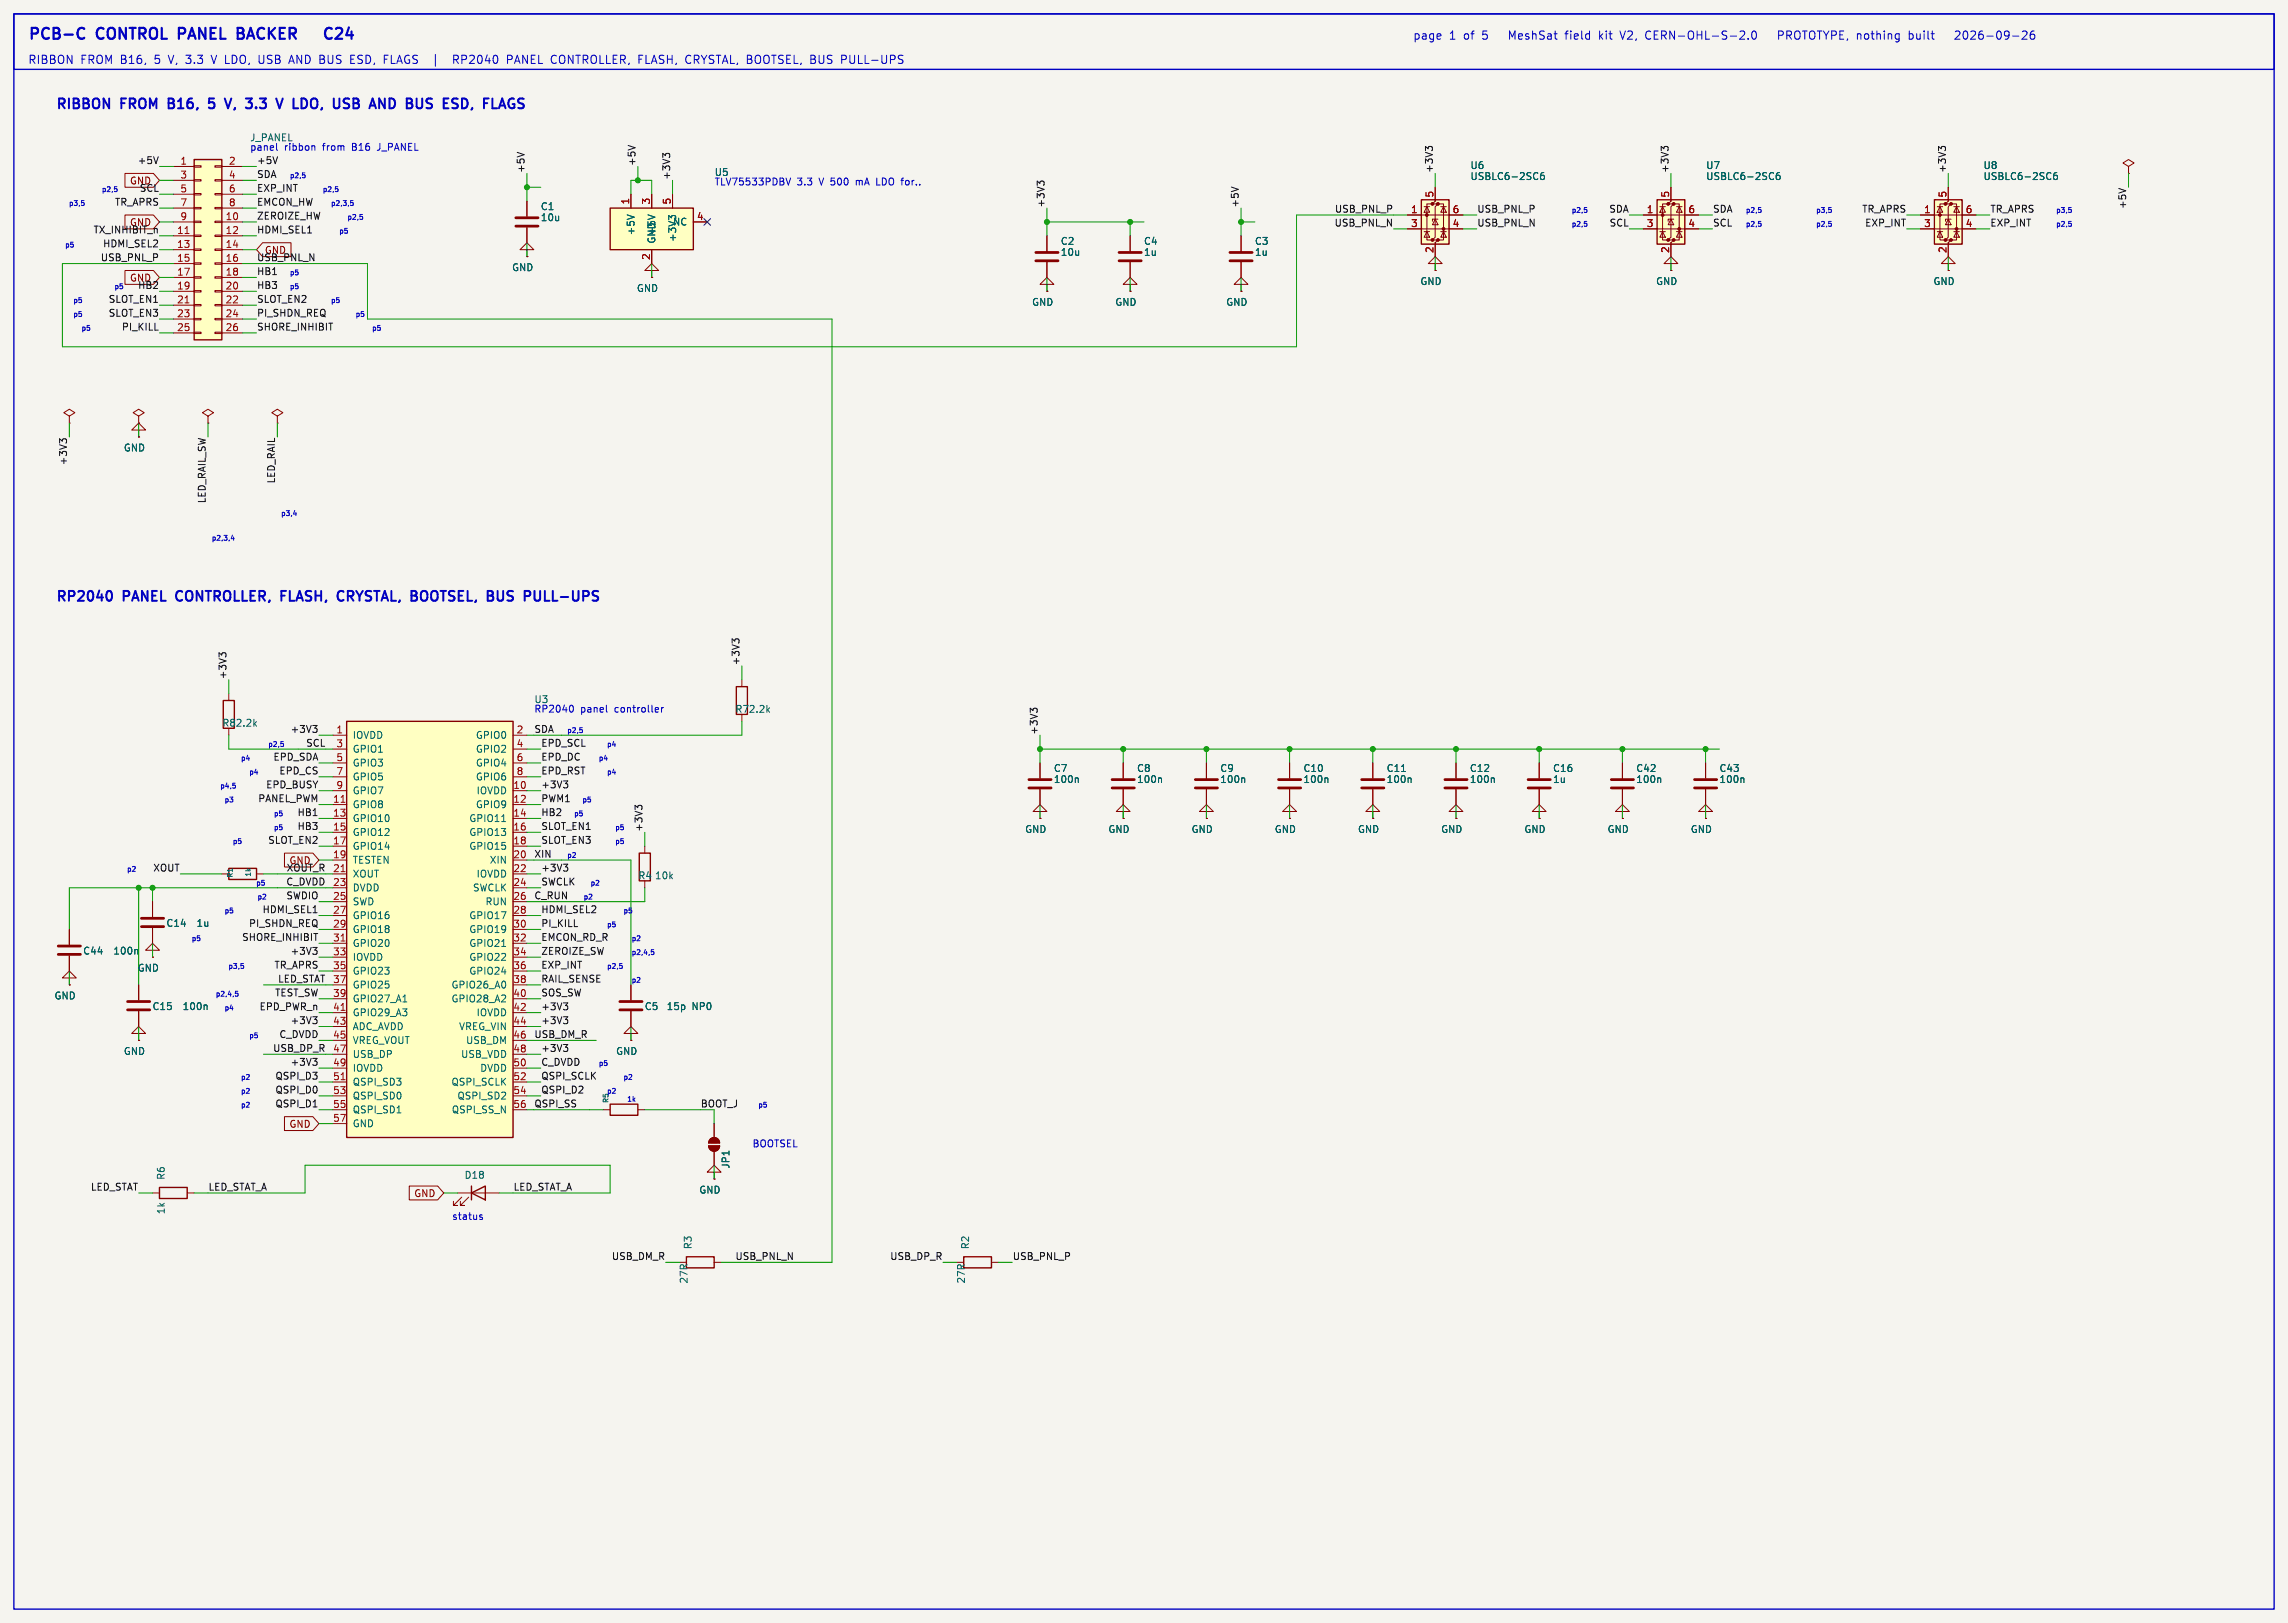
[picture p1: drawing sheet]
<svg xmlns="http://www.w3.org/2000/svg" width="419mm" height="297mm" viewBox="0 0 419 297" stroke-linecap="round" stroke-linejoin="round" font-family="sans-serif">
<defs><g id="words">
<g font-size="2.8" fill="#0000c2">
<text x="5.1" y="7.4">PCB-C</text>
<text x="17.9" y="7.4">CONTROL</text>
<text x="33.6" y="7.4">PANEL</text>
<text x="45.2" y="7.4">BACKER</text>
<text x="63.7" y="7.4">C24</text>
</g>
<g font-size="2.5" fill="#0000c2">
<text x="10.2" y="20.1">RIBBON</text>
<text x="22.3" y="20.1">FROM</text>
<text x="31.7" y="20.1">B16,</text>
<text x="39.8" y="20.1">5</text>
<text x="43.6" y="20.1">V,</text>
<text x="48.1" y="20.1">3.3</text>
<text x="54.5" y="20.1">V</text>
<text x="58.1" y="20.1">LDO,</text>
<text x="66.2" y="20.1">USB</text>
<text x="73.7" y="20.1">AND</text>
<text x="81" y="20.1">BUS</text>
<text x="88.5" y="20.1">ESD,</text>
<text x="10.2" y="110.2">RP2040</text>
<text x="22.7" y="110.2">PANEL</text>
<text x="33.1" y="110.2">CONTROLLER,</text>
<text x="53" y="110.2">FLASH,</text>
<text x="64.1" y="110.2">CRYSTAL, BOOTSEL,</text>
<text x="93" y="110.2">BUS</text>
<text x="100.5" y="110.2">PULL-UPS</text>
</g>
<g font-size="2.1" fill="#0000c2">
<text x="5.1" y="11.8">RIBBON</text>
<text x="14.7" y="11.8">FROM B16,</text>
<text x="28.5" y="11.8">5</text>
<text x="31.2" y="11.8">V, 3.3</text>
<text x="39.4" y="11.8">V LDO, USB</text>
<text x="54.1" y="11.8">AND BUS</text>
<text x="65.5" y="11.8">ESD, FLAGS</text>
<text x="85.2" y="11.8">RP2040</text>
<text x="95.2" y="11.8">PANEL CONTROLLER, FLASH,</text>
<text x="128.4" y="11.8">CRYSTAL, BOOTSEL, BUS</text>
<text x="157.3" y="11.8">PULL-UPS</text>
<text x="258.8" y="7.4">page</text>
<text x="265.4" y="7.4">1</text>
<text x="268.2" y="7.4">of</text>
<text x="271.7" y="7.4">5</text>
<text x="277" y="7.4">MeshSat</text>
<text x="287.5" y="7.4">field</text>
<text x="293.8" y="7.4">kit</text>
<text x="297.9" y="7.4">V2,</text>
<text x="302.6" y="7.4">CERN-OHL-S-2.0</text>
<text x="327.4" y="7.4">PROTOTYPE, nothing</text>
<text x="351.6" y="7.4">built</text>
<text x="360.6" y="7.4">2026-09-26</text>
</g>
<g font-size="1.8" fill="#0000c2">
<text x="45.7" y="27.7">panel</text>
<text x="52.1" y="27.7">ribbon</text>
<text x="59.2" y="27.7">from</text>
<text x="64.8" y="27.7">B16</text>
<text x="69.6" y="27.7">J_PANEL</text>
<text x="130.8" y="34">TLV75533PDBV</text>
<text x="146" y="34">3.3</text>
<text x="150.2" y="34">V 500</text>
<text x="157.3" y="34">mA</text>
<text x="161.2" y="34">LDO for..</text>
<text x="97.8" y="130.6">RP2040</text>
<text x="97.8" y="128.9">U3</text>
<text x="106.3" y="130.6">panel</text>
<text x="112.7" y="130.6">controller</text>
<text x="137.8" y="210.2">BOOTSEL</text>
<text x="82.7" y="223.5">status</text>
</g>
<g font-size="1.8" fill="#006464">
<text x="45.7" y="26.1">J_PANEL</text>
<text x="130.8" y="32.4">U5</text>
<text x="269.2" y="33.2">USBLC6-2SC6</text>
<text x="269.2" y="31.1">U6</text>
<text x="312.4" y="33.2">USBLC6-2SC6</text>
<text x="312.4" y="31.1">U7</text>
<text x="363.2" y="33.2">USBLC6-2SC6</text>
<text x="363.2" y="31.1">U8</text>
<text x="99" y="38.7">C1</text>
<text x="99" y="40.7">10u</text>
<text x="123.2" y="41.5">NC</text>
<text x="116.4" y="43.2" transform="rotate(-90 116.4 43.2)">+5V</text>
<text x="120.2" y="44.7" transform="rotate(-90 120.2 44.7)">GND</text>
<text x="120.2" y="43.2" transform="rotate(-90 120.2 43.2)">+5V</text>
<text x="124.1" y="44.4" transform="rotate(-90 124.1 44.4)">+3V3</text>
<text x="194.2" y="45">C2</text>
<text x="194.2" y="47">10u</text>
<text x="209.4" y="45">C4</text>
<text x="209.4" y="47">1u</text>
<text x="229.8" y="45">C3</text>
<text x="229.8" y="47">1u</text>
<text x="93.7" y="49.8">GND</text>
<text x="116.6" y="53.7">GND</text>
<text x="260.1" y="52.4">GND</text>
<text x="303.3" y="52.4">GND</text>
<text x="354.1" y="52.4">GND</text>
<text x="189" y="56.2">GND</text>
<text x="204.2" y="56.2">GND</text>
<text x="224.5" y="56.2">GND</text>
<text x="22.6" y="82.9">GND</text>
<text x="134.6" y="130.7">R7</text>
<text x="137.1" y="130.7">2.2k</text>
<text x="40.6" y="133.3">R8</text>
<text x="43.1" y="133.3">2.2k</text>
<text x="64.5" y="135.5">IOVDD</text>
<text x="87.1" y="135.5">GPIO0</text>
<text x="64.5" y="138">GPIO1</text>
<text x="64.5" y="140.6">GPIO3</text>
<text x="64.5" y="143.1">GPIO5</text>
<text x="87.1" y="138">GPIO2</text>
<text x="87.1" y="140.6">GPIO4</text>
<text x="87.1" y="143.1">GPIO6</text>
<text x="192.9" y="141.5">C7</text>
<text x="192.9" y="143.6">100n</text>
<text x="208.2" y="141.5">C8</text>
<text x="208.2" y="143.6">100n</text>
<text x="223.4" y="141.5">C9</text>
<text x="223.4" y="143.6">100n</text>
<text x="238.7" y="143.6">100n</text>
<text x="238.7" y="141.5">C10</text>
<text x="253.9" y="143.6">100n</text>
<text x="253.9" y="141.5">C11</text>
<text x="269.1" y="143.6">100n</text>
<text x="269.1" y="141.5">C12</text>
<text x="284.4" y="143.6">1u</text>
<text x="284.4" y="141.5">C16</text>
<text x="299.6" y="143.6">100n</text>
<text x="299.6" y="141.5">C42</text>
<text x="314.9" y="143.6">100n</text>
<text x="314.9" y="141.5">C43</text>
<text x="64.5" y="145.6">GPIO7</text>
<text x="64.5" y="148.2">GPIO8</text>
<text x="87.1" y="148.2">GPIO9</text>
<text x="87.2" y="145.6">IOVDD</text>
<text x="64.5" y="150.7">GPIO10</text>
<text x="64.5" y="153.3">GPIO12</text>
<text x="64.5" y="155.8">GPIO14</text>
<text x="85.9" y="150.7">GPIO11</text>
<text x="85.9" y="153.3">GPIO13</text>
<text x="85.9" y="155.8">GPIO15</text>
<text x="187.7" y="152.7">GND</text>
<text x="202.9" y="152.7">GND</text>
<text x="218.2" y="152.7">GND</text>
<text x="233.4" y="152.7">GND</text>
<text x="248.6" y="152.7">GND</text>
<text x="263.9" y="152.7">GND</text>
<text x="279.1" y="152.7">GND</text>
<text x="294.4" y="152.7">GND</text>
<text x="309.6" y="152.7">GND</text>
<text x="64.5" y="158.3">TESTEN</text>
<text x="64.5" y="160.9">XOUT</text>
<text x="87.2" y="160.9">IOVDD</text>
<text x="89.6" y="158.3">XIN</text>
<text x="116.8" y="161.2">R4</text>
<text x="119.9" y="161.2">10k</text>
<text x="64.5" y="163.4">DVDD</text>
<text x="64.5" y="166">SWD</text>
<text x="86.5" y="163.4">SWCLK</text>
<text x="88.8" y="166">RUN</text>
<text x="30.4" y="169.9">C14</text>
<text x="35.9" y="169.9">1u</text>
<text x="64.5" y="168.5">GPIO16</text>
<text x="64.5" y="171">GPIO18</text>
<text x="64.5" y="173.6">GPIO20</text>
<text x="85.9" y="168.5">GPIO17</text>
<text x="85.9" y="171">GPIO19</text>
<text x="85.9" y="173.6">GPIO21</text>
<text x="15.1" y="175">C44</text>
<text x="20.7" y="175">100n</text>
<text x="25.1" y="178.1">GND</text>
<text x="64.5" y="176.1">IOVDD</text>
<text x="64.5" y="178.7">GPIO23</text>
<text x="85.9" y="176.1">GPIO22</text>
<text x="85.9" y="178.7">GPIO24</text>
<text x="9.9" y="183.2">GND</text>
<text x="27.8" y="185.1">C15</text>
<text x="33.4" y="185.1">100n</text>
<text x="64.5" y="181.2">GPIO25</text>
<text x="64.5" y="183.7">GPIO27_A1</text>
<text x="82.6" y="181.2">GPIO26_A0</text>
<text x="82.6" y="183.7">GPIO28_A2</text>
<text x="118" y="185.1">C5</text>
<text x="122" y="185.1">15p</text>
<text x="126.8" y="185.1">NP0</text>
<text x="64.5" y="186.3">GPIO29_A3</text>
<text x="64.5" y="188.8">ADC_AVDD</text>
<text x="64.5" y="191.4">VREG_VOUT</text>
<text x="84" y="188.8">VREG_VIN</text>
<text x="85.3" y="191.4">USB_DM</text>
<text x="87.2" y="186.3">IOVDD</text>
<text x="22.6" y="193.4">GND</text>
<text x="64.5" y="193.9">USB_DP</text>
<text x="64.5" y="196.4">IOVDD</text>
<text x="84.4" y="193.9">USB_VDD</text>
<text x="87.9" y="196.4">DVDD</text>
<text x="112.8" y="193.4">GND</text>
<text x="64.5" y="199">QSPI_SD3</text>
<text x="64.5" y="201.5">QSPI_SD0</text>
<text x="82.6" y="199">QSPI_SCLK</text>
<text x="83.7" y="201.5">QSPI_SD2</text>
<text x="64.5" y="204.1">QSPI_SD1</text>
<text x="64.5" y="206.6">GND</text>
<text x="82.7" y="204.1">QSPI_SS_N</text>
<text x="133.8" y="214.1" transform="rotate(-90 133.8 214.1)">JP1</text>
<text x="30.4" y="216.1" transform="rotate(-90 30.4 216.1)">R6</text>
<text x="85" y="216">D18</text>
<text x="128" y="218.8">GND</text>
<text x="30.4" y="222.4" transform="rotate(-90 30.4 222.4)">1k</text>
<text x="126.9" y="228.8" transform="rotate(-90 126.9 228.8)">R3</text>
<text x="177.7" y="228.8" transform="rotate(-90 177.7 228.8)">R2</text>
<text x="126.1" y="235.1" transform="rotate(-90 126.1 235.1)">27R</text>
<text x="176.9" y="235.1" transform="rotate(-90 176.9 235.1)">27R</text>
</g>
<g font-size="1.8" fill="#840000">
<text x="23.7" y="34">GND</text>
<text x="23.7" y="51.8">GND</text>
<text x="52.9" y="206.7">GND</text>
<text x="75.8" y="219.4">GND</text>
</g>
<g font-size="1.8" fill="#0f0f0f">
<text x="25.1" y="30.1">+5V</text>
<text x="25.5" y="35.2">SCL</text>
<text x="47" y="30.1">+5V</text>
<text x="47" y="32.7">SDA</text>
<text x="47" y="35.2">EXP_INT</text>
<text x="96.2" y="31.8" transform="rotate(-90 96.2 31.8)">+5V</text>
<text x="116.5" y="30.5" transform="rotate(-90 116.5 30.5)">+5V</text>
<text x="122.8" y="33" transform="rotate(-90 122.8 33)">+3V3</text>
<text x="262.5" y="31.8" transform="rotate(-90 262.5 31.8)">+3V3</text>
<text x="305.7" y="31.8" transform="rotate(-90 305.7 31.8)">+3V3</text>
<text x="356.5" y="31.8" transform="rotate(-90 356.5 31.8)">+3V3</text>
<text x="21" y="37.8">TR_APRS</text>
<text x="23.7" y="41.6">GND</text>
<text x="47" y="40.3">ZEROIZE_HW</text>
<text x="47" y="37.8">EMCON_HW</text>
<text x="191.4" y="38.1" transform="rotate(-90 191.4 38.1)">+3V3</text>
<text x="227" y="38.1" transform="rotate(-90 227 38.1)">+5V</text>
<text x="244.4" y="41.6">USB_PNL_N</text>
<text x="244.4" y="39">USB_PNL_P</text>
<text x="270.5" y="39">USB_PNL_P</text>
<text x="270.5" y="41.6">USB_PNL_N</text>
<text x="294.7" y="39">SDA</text>
<text x="294.7" y="41.6">SCL</text>
<text x="313.7" y="39">SDA</text>
<text x="313.7" y="41.6">SCL</text>
<text x="341" y="39">TR_APRS</text>
<text x="341.5" y="41.6">EXP_INT</text>
<text x="364.5" y="39">TR_APRS</text>
<text x="364.5" y="41.6">EXP_INT</text>
<text x="389.5" y="38.4" transform="rotate(-90 389.5 38.4)">+5V</text>
<text x="17" y="42.8">TX_INHIBIT_n</text>
<text x="18.4" y="47.9">USB_PNL_P</text>
<text x="18.8" y="45.4">HDMI_SEL2</text>
<text x="47" y="47.9">USB_PNL_N</text>
<text x="47" y="42.8">HDMI_SEL1</text>
<text x="48.4" y="46.7">GND</text>
<text x="25.2" y="53">HB2</text>
<text x="47" y="53">HB3</text>
<text x="47" y="50.5">HB1</text>
<text x="19.8" y="55.5">SLOT_EN1</text>
<text x="19.8" y="58.1">SLOT_EN3</text>
<text x="47" y="55.5">SLOT_EN2</text>
<text x="47" y="58.1">PI_SHDN_REQ</text>
<text x="22.2" y="60.6">PI_KILL</text>
<text x="47" y="60.6">SHORE_INHIBIT</text>
<text x="12.4" y="85.3" transform="rotate(-90 12.4 85.3)">+3V3</text>
<text x="50.5" y="88.6" transform="rotate(-90 50.5 88.6)">LED_RAIL</text>
<text x="37.8" y="92.2" transform="rotate(-90 37.8 92.2)">LED_RAIL_SW</text>
<text x="41.6" y="124.5" transform="rotate(-90 41.6 124.5)">+3V3</text>
<text x="135.5" y="121.9" transform="rotate(-90 135.5 121.9)">+3V3</text>
<text x="53.1" y="134.3">+3V3</text>
<text x="56" y="136.8">SCL</text>
<text x="97.8" y="134.3">SDA</text>
<text x="99.1" y="136.8">EPD_SCL</text>
<text x="190.2" y="134.6" transform="rotate(-90 190.2 134.6)">+3V3</text>
<text x="50" y="139.4">EPD_SDA</text>
<text x="51.1" y="141.9">EPD_CS</text>
<text x="99.1" y="139.4">EPD_DC</text>
<text x="99.1" y="141.9">EPD_RST</text>
<text x="47.2" y="147">PANEL_PWM</text>
<text x="48.7" y="144.4">EPD_BUSY</text>
<text x="54.4" y="149.5">HB1</text>
<text x="99.1" y="149.5">HB2</text>
<text x="99.1" y="147">PWM1</text>
<text x="99.1" y="144.4">+3V3</text>
<text x="49" y="154.6">SLOT_EN2</text>
<text x="54.4" y="152.1">HB3</text>
<text x="99.1" y="152.1">SLOT_EN1</text>
<text x="99.1" y="154.6">SLOT_EN3</text>
<text x="117.8" y="152.4" transform="rotate(-90 117.8 152.4)">+3V3</text>
<text x="28" y="159.7">XOUT</text>
<text x="52.4" y="159.7">XOUT_R</text>
<text x="52.9" y="158.4">GND</text>
<text x="97.8" y="157.1">XIN</text>
<text x="99.1" y="159.7">+3V3</text>
<text x="48" y="167.3">HDMI_SEL1</text>
<text x="52.4" y="164.8">SWDIO</text>
<text x="52.4" y="162.2">C_DVDD</text>
<text x="97.8" y="164.8">C_RUN</text>
<text x="99.1" y="167.3">HDMI_SEL2</text>
<text x="99.1" y="162.2">SWCLK</text>
<text x="44.2" y="172.4">SHORE_INHIBIT</text>
<text x="45.5" y="169.8">PI_SHDN_REQ</text>
<text x="99.1" y="169.8">PI_KILL</text>
<text x="99.1" y="172.4">EMCON_RD_R</text>
<text x="50.2" y="177.5">TR_APRS</text>
<text x="53.1" y="174.9">+3V3</text>
<text x="99.1" y="174.9">ZEROIZE_SW</text>
<text x="99.1" y="177.5">EXP_INT</text>
<text x="99.1" y="180">RAIL_SENSE</text>
<text x="47.5" y="185.1">EPD_PWR_n</text>
<text x="50.3" y="182.5">TEST_SW</text>
<text x="99.1" y="185.1">+3V3</text>
<text x="99.1" y="182.5">SOS_SW</text>
<text x="51.1" y="190.2">C_DVDD</text>
<text x="53.1" y="187.6">+3V3</text>
<text x="97.8" y="190.2">USB_DM_R</text>
<text x="99.1" y="187.6">+3V3</text>
<text x="49.9" y="192.7">USB_DP_R</text>
<text x="50.4" y="197.8">QSPI_D3</text>
<text x="53.1" y="195.2">+3V3</text>
<text x="99.1" y="195.2">C_DVDD</text>
<text x="99.1" y="192.7">+3V3</text>
<text x="99.1" y="197.8">QSPI_SCLK</text>
<text x="50.4" y="200.3">QSPI_D0</text>
<text x="50.4" y="202.9">QSPI_D1</text>
<text x="97.8" y="202.9">QSPI_SS</text>
<text x="99.1" y="200.3">QSPI_D2</text>
<text x="16.5" y="218.1">LED_STAT</text>
<text x="38.1" y="218.1">LED_STAT_A</text>
<text x="94" y="218.1">LED_STAT_A</text>
<text x="112" y="230.8">USB_DM_R</text>
<text x="134.6" y="230.8">USB_PNL_N</text>
<text x="163" y="230.8">USB_DP_R</text>
<text x="185.4" y="230.8">USB_PNL_P</text>
</g>
<g font-size="1.8" fill="#a90000">
<text x="32.9" y="30.2">1</text>
<text x="32.9" y="32.8">3</text>
<text x="32.9" y="35.3">5</text>
<text x="41.8" y="30.2">2</text>
<text x="41.8" y="32.8">4</text>
<text x="41.8" y="35.3">6</text>
<text x="32.9" y="37.8">7</text>
<text x="32.9" y="40.4">9</text>
<text x="41.2" y="40.4">10</text>
<text x="41.8" y="37.8">8</text>
<text x="115.3" y="37.5" transform="rotate(-90 115.3 37.5)">1</text>
<text x="119.1" y="37.5" transform="rotate(-90 119.1 37.5)">3</text>
<text x="122.9" y="37.5" transform="rotate(-90 122.9 37.5)">5</text>
<text x="127.6" y="40.4">4</text>
<text x="258.4" y="39.1">1</text>
<text x="258.4" y="41.7">3</text>
<text x="262.6" y="36.3" transform="rotate(-90 262.6 36.3)">5</text>
<text x="266" y="39.1">6</text>
<text x="266" y="41.7">4</text>
<text x="301.6" y="39.1">1</text>
<text x="301.6" y="41.7">3</text>
<text x="305.8" y="36.3" transform="rotate(-90 305.8 36.3)">5</text>
<text x="309.2" y="39.1">6</text>
<text x="309.2" y="41.7">4</text>
<text x="352.4" y="39.1">1</text>
<text x="352.4" y="41.7">3</text>
<text x="356.6" y="36.3" transform="rotate(-90 356.6 36.3)">5</text>
<text x="360" y="39.1">6</text>
<text x="360" y="41.7">4</text>
<text x="32.3" y="42.9">11</text>
<text x="32.3" y="45.5">13</text>
<text x="41.2" y="42.9">12</text>
<text x="41.2" y="45.5">14</text>
<text x="119.1" y="47.7" transform="rotate(-90 119.1 47.7)">2</text>
<text x="262.6" y="46.4" transform="rotate(-90 262.6 46.4)">2</text>
<text x="305.8" y="46.4" transform="rotate(-90 305.8 46.4)">2</text>
<text x="356.6" y="46.4" transform="rotate(-90 356.6 46.4)">2</text>
<text x="32.3" y="48">15</text>
<text x="32.3" y="50.5">17</text>
<text x="32.3" y="53.1">19</text>
<text x="41.2" y="48">16</text>
<text x="41.2" y="50.5">18</text>
<text x="41.2" y="53.1">20</text>
<text x="32.3" y="55.6">21</text>
<text x="32.3" y="58.2">23</text>
<text x="41.2" y="55.6">22</text>
<text x="41.2" y="58.2">24</text>
<text x="32.3" y="60.7">25</text>
<text x="41.2" y="60.7">26</text>
<text x="61.5" y="134.4">1</text>
<text x="61.5" y="136.9">3</text>
<text x="94.5" y="134.4">2</text>
<text x="94.5" y="136.9">4</text>
<text x="61.5" y="139.4">5</text>
<text x="61.5" y="142">7</text>
<text x="94.5" y="139.4">6</text>
<text x="94.5" y="142">8</text>
<text x="60.9" y="147.1">11</text>
<text x="60.9" y="149.6">13</text>
<text x="61.5" y="144.5">9</text>
<text x="93.9" y="144.5">10</text>
<text x="93.9" y="147.1">12</text>
<text x="93.9" y="149.6">14</text>
<text x="60.9" y="152.1">15</text>
<text x="60.9" y="154.7">17</text>
<text x="93.9" y="152.1">16</text>
<text x="93.9" y="154.7">18</text>
<text x="60.9" y="157.2">19</text>
<text x="60.9" y="159.8">21</text>
<text x="93.9" y="157.2">20</text>
<text x="93.9" y="159.8">22</text>
<text x="60.9" y="162.3">23</text>
<text x="60.9" y="164.8">25</text>
<text x="60.9" y="167.4">27</text>
<text x="93.9" y="162.3">24</text>
<text x="93.9" y="164.8">26</text>
<text x="93.9" y="167.4">28</text>
<text x="60.9" y="169.9">29</text>
<text x="60.9" y="172.5">31</text>
<text x="93.9" y="169.9">30</text>
<text x="93.9" y="172.5">32</text>
<text x="60.9" y="175">33</text>
<text x="60.9" y="177.5">35</text>
<text x="93.9" y="175">34</text>
<text x="93.9" y="177.5">36</text>
<text x="60.9" y="182.6">39</text>
<text x="60.9" y="185.2">41</text>
<text x="93.9" y="180.1">38</text>
<text x="93.9" y="182.6">40</text>
<text x="93.9" y="185.2">42</text>
<text x="60.9" y="187.7">43</text>
<text x="60.9" y="190.2">45</text>
<text x="93.9" y="187.7">44</text>
<text x="93.9" y="190.2">46</text>
<text x="60.9" y="192.8">47</text>
<text x="60.9" y="195.3">49</text>
<text x="60.9" y="197.9">51</text>
<text x="93.9" y="192.8">48</text>
<text x="93.9" y="195.3">50</text>
<text x="93.9" y="197.9">52</text>
<text x="60.9" y="200.4">53</text>
<text x="60.9" y="202.9">55</text>
<text x="93.9" y="200.4">54</text>
<text x="93.9" y="202.9">56</text>
<text x="60.9" y="205.5">57</text>
</g>
<g font-size="1.8" fill="#009600">
<text x="50.8" y="180">LED_STAT 37</text>
<text x="128.3" y="202.9">BOOT_J</text>
</g>
<g font-size="1.3" fill="#0000c2">
<text x="18.6" y="35.2">p2,5</text>
<text x="53" y="32.7">p2,5</text>
<text x="59" y="35.2">p2,5</text>
<text x="12.5" y="37.8">p3,5</text>
<text x="60.5" y="37.8">p2,3,5</text>
<text x="63.6" y="40.3">p2,5</text>
<text x="287.8" y="41.6">p2,5</text>
<text x="287.8" y="39">p2,5</text>
<text x="319.7" y="41.6">p2,5</text>
<text x="319.7" y="39">p2,5</text>
<text x="332.6" y="41.6">p2,5</text>
<text x="332.6" y="39">p3,5</text>
<text x="376.5" y="41.6">p2,5</text>
<text x="376.5" y="39">p3,5</text>
<text x="11.8" y="45.4">p5</text>
<text x="62.1" y="42.8">p5</text>
<text x="20.9" y="53">p5</text>
<text x="53" y="50.5">p5</text>
<text x="53" y="53">p5</text>
<text x="13.3" y="55.5">p5</text>
<text x="13.3" y="58.1">p5</text>
<text x="60.5" y="55.5">p5</text>
<text x="65.1" y="58.1">p5</text>
<text x="14.8" y="60.6">p5</text>
<text x="68.1" y="60.6">p5</text>
<text x="51.4" y="94.5">p3,4</text>
<text x="38.7" y="99.1">p2,3,4</text>
<text x="49" y="136.8">p2,5</text>
<text x="103.8" y="134.3">p2,5</text>
<text x="111.1" y="136.8">p4</text>
<text x="44.1" y="139.4">p4</text>
<text x="45.6" y="141.9">p4</text>
<text x="109.6" y="139.4">p4</text>
<text x="111.1" y="141.9">p4</text>
<text x="40.3" y="144.4">p4,5</text>
<text x="41" y="147">p3</text>
<text x="50.1" y="149.5">p5</text>
<text x="105.1" y="149.5">p5</text>
<text x="106.6" y="147">p5</text>
<text x="42.6" y="154.6">p5</text>
<text x="50.1" y="152.1">p5</text>
<text x="112.6" y="154.6">p5</text>
<text x="112.6" y="152.1">p5</text>
<text x="23.2" y="159.7">p2</text>
<text x="103.8" y="157.1">p2</text>
<text x="41" y="167.3">p5</text>
<text x="46.8" y="162.2">p5</text>
<text x="47.1" y="164.8">p2</text>
<text x="106.8" y="164.8">p2</text>
<text x="108.1" y="162.2">p2</text>
<text x="114.1" y="167.3">p5</text>
<text x="35" y="172.4">p5</text>
<text x="111.1" y="169.8">p5</text>
<text x="115.6" y="172.4">p2</text>
<text x="41.7" y="177.5">p3,5</text>
<text x="111.1" y="177.5">p2,5</text>
<text x="115.6" y="174.9">p2,4,5</text>
<text x="115.6" y="180">p2</text>
<text x="39.4" y="182.5">p2,4,5</text>
<text x="41" y="185.1">p4</text>
<text x="45.6" y="190.2">p5</text>
<text x="44.1" y="197.8">p2</text>
<text x="109.6" y="195.2">p5</text>
<text x="114.1" y="197.8">p2</text>
<text x="44.1" y="200.3">p2</text>
<text x="44.1" y="202.9">p2</text>
<text x="111.1" y="200.3">p2</text>
<text x="111.7" y="202.1" transform="rotate(-90 111.7 202.1)">R5</text>
<text x="114.8" y="201.8">1k</text>
<text x="138.8" y="202.9">p5</text>
</g>
<g font-size="1.3" fill="#006464">
<text x="42.8" y="160.8" transform="rotate(-90 42.8 160.8)">R1</text>
<text x="46.1" y="160.7" transform="rotate(-90 46.1 160.7)">1k</text>
</g>
</g></defs>
<path d="M0 0h419.1v297.2h-419.1z" fill="#f5f4ef" stroke="#f5f4ef" stroke-width=".18"/>
<g fill="none" stroke="#840000" stroke-width=".18">
<path d="M27.9 174h1.3l-1.3-1.3-1.2 1.3h1.2v1.3M27.9 175.3h.1M27.9 165.1v2.8M27.9 169.9v2.8M25.4 189.2h1.3l-1.3-1.2-1.3 1.2h1.3v1.3M25.4 190.5h.1M25.4 180.3v2.8M25.4 185.2v2.8M115.6 189.2h1.2l-1.2-1.2-1.3 1.2h1.3v1.3M115.6 190.5h.1M110.5 203.2h1.3M116.8 203.2h1.3"/>
<path d="M129.8 209.8h2a1.02 1.02 0 0 1-1 1 1.02 1.02 0 0 1-1-1zM130.1 208.6a1.02 1.02 0 0 1 1.1-.2 1.02 1.02 0 0 1 .6 .9h-2zM130.8 205.7v2.6M130.8 210.8v2.6"/>
</g>
<path d="M25.9 168.1h4.1M25.9 169.7h4.1M23.4 183.4h4M23.4 184.9h4" fill="none" stroke="#840000" stroke-width=".51"/>
<path d="M37.8 184l.1 .2v.7" fill="none" stroke="#006464" stroke-width=".18"/>
<path d="M111.8 202.2h5v2h-5z" fill="none" stroke="#840000" stroke-width=".25"/>
<g fill="#840000" stroke="#840000" stroke-width=".18">
<path d="M130.1 208.6a1.02 1.02 0 0 1 1.1-.2 1.02 1.02 0 0 1 .6 .9h-2z"/>
<path d="M129.8 209.8h2a1.02 1.02 0 0 1-1 1 1.02 1.02 0 0 1-1-1z"/>
</g>
<path d="M63.5 132.1h30.5v76.2h-30.5z" fill="#ffffc2"/>
<path d="M40.9 128.3h2v5h-2zM63.5 132.1h30.5v76.2h-30.5zM41.9 159h5.1v2h-5.1zM117.1 156.2h2v5.1h-2zM125.7 230.1h5.1v2.1h-5.1z" fill="none" stroke="#840000" stroke-width=".25"/>
<g fill="none" stroke="#840000" stroke-width=".18">
<path d="M41.9 127v1.3M41.9 133.3v1.3M61 134.6h2.5M61 137.2h2.5M61 139.7h2.5M94 134.6h2.5M94 137.2h2.5M94 139.7h2.5M61 142.2h2.5M61 144.8h2.5M61 147.3h2.5M61 149.9h2.5"/>
<path d="M61 152.4h2.5M61 154.9h2.5M61 157.5h2.5M94 142.2h2.5M94 144.8h2.5M94 147.3h2.5M94 149.9h2.5M94 152.4h2.5M94 154.9h2.5M94 157.5h2.5M118.1 154.9v1.3M40.6 160h1.3"/>
<path d="M47 160h1.3M61 160h2.5M61 162.6h2.5M61 165.1h2.5M61 167.6h2.5M61 170.2h2.5M61 172.7h2.5M61 175.3h2.5M61 177.8h2.5M94 160h2.5M94 162.6h2.5M94 165.1h2.5"/>
<path d="M94 167.6h2.5M94 170.2h2.5M94 172.7h2.5M94 175.3h2.5M94 177.8h2.5M118.1 161.3v1.3M61 180.3h2.5M61 182.9h2.5M61 185.4h2.5M61 188h2.5M61 190.5h2.5M61 193h2.5"/>
<path d="M61 195.6h2.5M61 198.1h2.5M94 180.3h2.5M94 182.9h2.5M94 185.4h2.5M94 188h2.5M94 190.5h2.5M94 193h2.5M94 195.6h2.5M94 198.1h2.5M115.6 180.3v2.8M115.6 185.2v2.8"/>
<path d="M61 200.7h2.5M61 203.2h2.5M61 205.7h2.5M94 200.7h2.5M94 203.2h2.5M124.5 231.1h1.2M130.8 231.1h1.3"/>
</g>
<path d="M62.5 146.9h.7M62.5 159.6h.7M62.5 172.3h.7M62.5 185h.7M62.5 197.7h.7" fill="none" stroke="#a90000" stroke-width=".18"/>
<path d="M91.9 150.4h.7M91.9 173.3h.7M73.8 183.5h.7M72.7 203.8h.7" fill="none" stroke="#006464" stroke-width=".18"/>
<path d="M113.5 183.4h4.1M113.5 184.9h4.1" fill="none" stroke="#840000" stroke-width=".51"/>
<path d="M260.3 36.6h5.1v8.1h-5.1z" fill="#ffffc2"/>
<g fill="#840000" stroke="#840000" stroke-width=".18">
<circle cx="261.4" cy="39.4" r=".25"/>
<circle cx="262.4" cy="37.3" r=".25"/>
<circle cx="262.4" cy="43.9" r=".25"/>
<circle cx="263.4" cy="37.3" r=".25"/>
<circle cx="263.4" cy="43.9" r=".25"/>
<circle cx="264.4" cy="41.9" r=".25"/>
</g>
<g fill="none" stroke="#840000" stroke-width=".18">
<path d="M257.8 39.4h10.2M260.9 37.8h1M261.4 37.8l.5 1.1h-1zM262.4 37.3h-1v6.6h1M262.9 34.3v2.5l-.5 .5h1l-.5 .5v5.6l-.5 .5h1l-.5 .5v2.6M263.4 37.3h1v6.6h-1M263.9 37.8h1M264.4 37.8l.5 1.1h-1zM257.8 41.9h10.2M260.9 42.4h1M261.4 42.4l.5 1h-1zM262.9 40.1l.5 1h-1z"/>
<path d="M262.9 48.3h1.3l-1.3-1.3-1.3 1.3h1.3v1.2M262.9 49.5h.1M263.4 40.1h-1v.4M263.9 42.4h1M264.4 42.4l.5 1h-1zM306.1 48.3h1.2l-1.2-1.3-1.3 1.3h1.3v1.2M306.1 49.5h.1"/>
</g>
<path d="M260.3 36.6h5.1v8.1h-5.1z" fill="none" stroke="#840000" stroke-width=".25"/>
<path d="M282.8 31.6l-.4 .1a.86 .86 0 0 0 0 1.2l.4-.1 .1-.5-.2-.2h-.4l-.1 .2" fill="none" stroke="#006464" stroke-width=".18"/>
<path d="M303.5 36.6h5.1v8.1h-5.1z" fill="#ffffc2"/>
<g fill="#840000" stroke="#840000" stroke-width=".18">
<circle cx="304.5" cy="39.4" r=".25"/>
<circle cx="305.6" cy="37.3" r=".25"/>
<circle cx="305.6" cy="43.9" r=".25"/>
<circle cx="306.6" cy="37.3" r=".25"/>
<circle cx="306.6" cy="43.9" r=".25"/>
<circle cx="307.6" cy="41.9" r=".25"/>
</g>
<g fill="none" stroke="#840000" stroke-width=".18">
<path d="M301 39.4h10.1M304 37.8h1.1M304.5 37.8l.6 1.1h-1.1zM305.6 37.3h-1.1v6.6h1.1M306.1 34.3v2.5l-.5 .5h1l-.5 .5v5.6l-.5 .5h1l-.5 .5v2.6M306.6 37.3h1v6.6h-1M307.1 37.8h1M307.6 37.8l.5 1.1h-1zM301 41.9h10.1M304 42.4h1.1M304.5 42.4l.6 1h-1.1zM306.1 40.1l.5 1h-1z"/>
<path d="M306.6 40.1h-1v.4M307.1 42.4h1M307.6 42.4l.5 1h-1z"/>
</g>
<path d="M303.5 36.6h5.1v8.1h-5.1z" fill="none" stroke="#840000" stroke-width=".25"/>
<path d="M326 31.6l-.4 .1a.86 .86 0 0 0 0 1.2l.4-.1 .1-.5-.3-.2h-.3l-.1 .2" fill="none" stroke="#006464" stroke-width=".18"/>
<path d="M354.3 36.6h5.1v8.1h-5.1z" fill="#ffffc2"/>
<g fill="#840000" stroke="#840000" stroke-width=".18">
<circle cx="355.3" cy="39.4" r=".25"/>
<circle cx="356.4" cy="37.3" r=".25"/>
<circle cx="356.4" cy="43.9" r=".25"/>
<circle cx="357.4" cy="37.3" r=".25"/>
<circle cx="357.4" cy="43.9" r=".25"/>
<circle cx="358.4" cy="41.9" r=".25"/>
</g>
<g fill="none" stroke="#840000" stroke-width=".18">
<path d="M351.8 39.4h10.1M354.8 37.8h1.1M355.3 37.8l.6 1.1h-1.1zM356.4 37.3h-1.1v6.6h1.1M356.9 34.3v2.5l-.5 .5h1l-.5 .5v5.6l-.5 .5h1l-.5 .5v2.6M357.4 37.3h1v6.6h-1M357.9 37.8h1M358.4 37.8l.5 1.1h-1zM389.9 30.5l1-.7-1-.6-1 .6 1 .7v1.2M389.9 31.7h.1M191.8 52.1h1.2l-1.2-1.3-1.3 1.3h1.3v1.2M191.8 53.3h.1"/>
<path d="M191.8 43.2v2.8M191.8 48v2.8M207 52.1h1.3l-1.3-1.3-1.3 1.3h1.3v1.2M207 53.3h.1M207 43.2v2.8M207 48v2.8M227.3 52.1h1.3l-1.3-1.3-1.2 1.3h1.2v1.2M227.3 53.3h.1M227.3 43.2v2.8M227.3 48v2.8M351.8 41.9h10.1M354.8 42.4h1.1"/>
<path d="M355.3 42.4l.6 1h-1.1zM356.9 40.1l.5 1h-1zM356.9 48.3h1.2l-1.2-1.3-1.3 1.3h1.3v1.2M356.9 49.5h.1M357.4 40.1h-1v.4M357.9 42.4h1M358.4 42.4l.5 1h-1zM135.9 124.5v1.2M135.9 130.8v1.3M190.5 139.7v2.8M205.7 139.7v2.8M221 139.7v2.8"/>
<path d="M236.2 139.7v2.8M266.7 139.7v2.8M281.9 139.7v2.8M297.2 139.7v2.8M312.4 139.7v2.8M190.5 148.6h1.3l-1.3-1.3-1.3 1.3h1.3v1.3M190.5 149.9h.1M190.5 144.5v2.8M205.7 148.6h1.3l-1.3-1.3-1.2 1.3h1.2v1.3M205.7 149.9h.1M205.7 144.5v2.8M221 148.6h1.2l-1.2-1.3-1.3 1.3h1.3v1.3"/>
<path d="M221 149.9h.1M221 144.5v2.8M236.2 148.6h1.3l-1.3-1.3-1.3 1.3h1.3v1.3M236.2 149.9h.1M236.2 144.5v2.8M251.5 148.6h1.2l-1.2-1.3-1.3 1.3h1.3v1.3M251.5 149.9h.1M266.7 148.6h1.3l-1.3-1.3-1.3 1.3h1.3v1.3M266.7 149.9h.1M266.7 144.5v2.8M281.9 148.6h1.3l-1.3-1.3-1.2 1.3h1.2v1.3M281.9 149.9h.1"/>
<path d="M281.9 144.5v2.8M297.2 148.6h1.2l-1.2-1.3-1.3 1.3h1.3v1.3M297.2 149.9h.1M297.2 144.5v2.8M312.4 148.6h1.3l-1.3-1.3-1.3 1.3h1.3v1.3M312.4 149.9h.1M312.4 144.5v2.8M12.7 179.1h1.3l-1.3-1.3-1.3 1.3h1.3v1.2M12.7 170.2v2.8M12.7 175v2.8M12.7 180.3h.1M27.9 218.4h1.3"/>
<path d="M34.3 218.4h1.3M83.8 218.4h7.6M84.6 219.2l-1.5 1.5h.7h-.7v-.7M85.9 219.2l-1.6 1.5h.8h-.8v-.7M130.8 214.6h1.3l-1.3-1.2-1.3 1.2h1.3v1.3M130.8 215.9h.1M175.3 231.1h1.2M181.6 231.1h1.3"/>
</g>
<path d="M354.3 36.6h5.1v8.1h-5.1zM134.9 125.7h2v5.1h-2zM29.2 217.4h5.1v2.1h-5.1zM86.4 218.4l2.5-1.2v2.5zM86.4 217.2v2.5M176.5 230.1h5.1v2.1h-5.1z" fill="none" stroke="#840000" stroke-width=".25"/>
<path d="M376.8 31.6l-.4 .1a.86 .86 0 0 0 0 1.2l.4-.1 .1-.5-.3-.2h-.3l-.1 .2M197.3 142.4l.2 .2v.7M212.6 142.4l.2 .2v.7M227.8 142.4l.2 .2v.7M243.1 142.4l.1 .2v.7M273.5 142.4l.2 .2v.7M304 142.4l.2 .2v.7M319.3 142.4l.1 .2v.7M25.1 173.9l.1 .1v.7" fill="none" stroke="#006464" stroke-width=".18"/>
<g fill="none" stroke="#840000" stroke-width=".51">
<path d="M189.7 46.2h4.1M189.7 47.8h4.1M205 46.2h4M205 47.8h4M225.3 46.2h4.1M225.3 47.8h4.1M188.5 142.7h4M188.5 144.3h4M203.7 142.7h4.1M203.7 144.3h4.1M218.9 142.7h4.1M218.9 144.3h4.1"/>
<path d="M234.2 142.7h4.1M234.2 144.3h4.1M264.7 142.7h4M264.7 144.3h4M279.9 142.7h4.1M279.9 144.3h4.1M295.1 142.7h4.1M295.1 144.3h4.1M310.4 142.7h4.1M310.4 144.3h4.1M10.7 173.2h4M10.7 174.8h4"/>
</g>
<path d="M35.6 29.2h5v33h-5z" fill="#ffffc2"/>
<path d="M35.6 29.2h5v33h-5z" fill="none" stroke="#840000" stroke-width=".25"/>
<g fill="none" stroke="#840000" stroke-width=".18">
<path d="M31.7 30.5h3.9M31.7 33h3.9M31.7 35.6h3.9M31.7 38.1h3.9M35.6 30.4h1.2v.2h-1.2zM35.6 32.9h1.2v.2h-1.2zM35.6 35.4h1.2v.3h-1.2zM35.6 38h1.2v.2h-1.2zM39.4 30.4h1.2v.2h-1.2zM39.4 32.9h1.2v.2h-1.2zM39.4 35.4h1.2v.3h-1.2zM39.4 38h1.2v.2h-1.2z"/>
<path d="M40.6 30.5h3.8M40.6 33h3.8M40.6 35.6h3.8M40.6 38.1h3.8M31.7 40.6h3.9M31.7 43.2h3.9M31.7 45.7h3.9M31.7 48.3h3.9M31.7 50.8h3.9M31.7 53.3h3.9M31.7 55.9h3.9M31.7 58.4h3.9"/>
<path d="M35.6 40.5h1.2v.3h-1.2zM35.6 43.1h1.2v.2h-1.2zM35.6 45.6h1.2v.2h-1.2zM35.6 48.1h1.2v.3h-1.2zM35.6 50.7h1.2v.2h-1.2zM35.6 53.2h1.2v.3h-1.2zM35.6 55.8h1.2v.2h-1.2zM35.6 58.3h1.2v.2h-1.2zM39.4 40.5h1.2v.3h-1.2zM39.4 43.1h1.2v.2h-1.2zM39.4 45.6h1.2v.2h-1.2zM39.4 48.1h1.2v.3h-1.2z"/>
<path d="M39.4 50.7h1.2v.2h-1.2zM39.4 53.2h1.2v.3h-1.2zM39.4 55.8h1.2v.2h-1.2zM39.4 58.3h1.2v.2h-1.2zM40.6 40.6h3.8M40.6 43.2h3.8M40.6 45.7h3.8M40.6 48.3h3.8M40.6 50.8h3.8M40.6 53.3h3.8M40.6 55.9h3.8M40.6 58.4h3.8"/>
<path d="M31.7 61h3.9M35.6 60.8h1.2v.3h-1.2zM39.4 60.8h1.2v.3h-1.2zM40.6 61h3.8"/>
</g>
<path d="M33.9 42.8h.7M33.9 55.5h.7" fill="none" stroke="#a90000" stroke-width=".18"/>
<path d="M111.8 38.1h15.2v7.6h-15.2z" fill="#ffffc2"/>
<path d="M111.8 38.1h15.2v7.6h-15.2z" fill="none" stroke="#840000" stroke-width=".25"/>
<g fill="none" stroke="#840000" stroke-width=".18">
<path d="M22.9 39.4h5.2l1.1 1.2-1.1 1.3h-5.2zM22.9 31.7h5.2l1.1 1.3-1.1 1.3h-5.2zM96.5 36.8v2.8M115.6 35.6v2.5M119.4 35.6v2.5M123.2 35.6v2.5M257.8 39.4h2.5M262.9 34.3v2.5M265.4 39.4h2.6M301 39.4h2.5M306.1 34.3v2.5M308.6 39.4h2.5"/>
<path d="M351.8 39.4h2.5M356.9 34.3v2.5M359.4 39.4h2.5M22.9 49.5h5.2l1.1 1.3-1.1 1.3h-5.2zM48.1 44.4h5.2v2.6h-5.2l-1.1-1.3zM96.5 45.7h1.3l-1.3-1.3-1.3 1.3h1.3v1.3M96.5 47h.1M96.5 41.7v2.7M119.4 49.5h1.2l-1.2-1.2-1.3 1.2h1.3v1.3M119.4 50.8h.1M119.4 45.7v2.6M127 40.6h2.5"/>
<path d="M191.8 53.3h.1M191.8 43.2v2.8M191.8 48v2.8M207 53.3h.1M207 43.2v2.8M207 48v2.8M227.3 53.3h.1M227.3 43.2v2.8M227.3 48v2.8M257.8 41.9h2.5M262.9 49.5h.1M262.9 44.4v2.6"/>
<path d="M265.4 41.9h2.6M301 41.9h2.5M306.1 49.5h.1M306.1 44.4v2.6M308.6 41.9h2.5M351.8 41.9h2.5M356.9 49.5h.1M356.9 44.4v2.6M359.4 41.9h2.5M12.7 76.2l1-.6-1-.7-1 .7 1 .6v1.3M12.7 77.5h.1M25.4 78.7h1.3l-1.3-1.2-1.3 1.2h1.3v1.3"/>
<path d="M25.4 76.2l1-.6-1-.7-1 .7 1 .6v1.3M25.4 77.5h.1M38.1 76.2l1-.6-1-.7-1 .7 1 .6v1.3M38.1 77.5h.1M50.8 76.2l1-.6-1-.7-1 .7 1 .6v1.3M50.8 77.5h.1M25.4 80h.1M190.5 139.7v2.8M205.7 139.7v2.8M221 139.7v2.8M236.2 139.7v2.8M251.5 139.7v2.8"/>
<path d="M266.7 139.7v2.8M281.9 139.7v2.8M297.2 139.7v2.8M312.4 139.7v2.8M52.1 156.2h5.2l1.1 1.3-1.1 1.3h-5.2zM190.5 149.9h.1M190.5 144.5v2.8M205.7 149.9h.1M205.7 144.5v2.8M221 149.9h.1M221 144.5v2.8M236.2 149.9h.1"/>
<path d="M236.2 144.5v2.8M251.5 149.9h.1M251.5 144.5v2.8M266.7 149.9h.1M266.7 144.5v2.8M281.9 149.9h.1M281.9 144.5v2.8M297.2 149.9h.1M297.2 144.5v2.8M312.4 149.9h.1M312.4 144.5v2.8M12.7 170.2v2.8"/>
<path d="M12.7 175v2.8M27.9 175.3h.1M27.9 165.1v2.8M27.9 169.9v2.8M12.7 180.3h.1M25.4 190.5h.1M25.4 180.3v2.8M25.4 185.2v2.8M115.6 190.5h.1M115.6 180.3v2.8M115.6 185.2v2.8M52.1 204.5h5.2l1.1 1.2-1.1 1.3h-5.2z"/>
<path d="M75 217.2h5.2l1.1 1.2-1.1 1.3h-5.2zM130.8 215.9h.1M130.8 205.7v2.6M130.8 210.8v2.6"/>
</g>
<g fill="none" stroke="#006464" stroke-width=".18">
<path d="M114.9 39.3l1.2 .5M118.7 39.3l1.3 .5M123 39.9l-.5-.4v.7M123 39.7l.2-.2h.3l.3 .2M282.8 31.6l-.4 .1a.86 .86 0 0 0 0 1.2l.4-.1 .1-.5-.2-.2h-.4l-.1 .2M326 31.6l-.4 .1a.86 .86 0 0 0 0 1.2l.4-.1 .1-.5-.3-.2h-.3l-.1 .2M376.8 31.6l-.4 .1a.86 .86 0 0 0 0 1.2l.4-.1 .1-.5-.3-.2h-.3l-.1 .2M197.3 142.4l.2 .2v.7M212.6 142.4l.2 .2v.7M227.8 142.4l.2 .2v.7M243.1 142.4l.1 .2v.7M256.7 141.3h.7"/>
<path d="M258.3 142.4l.2 .2v.7M273.5 142.4l.2 .2v.7M304 142.4l.2 .2v.7M319.3 142.4l.1 .2v.7M25.1 173.9l.1 .1v.7M37.8 184l.1 .2v.7"/>
</g>
<path d="M94.5 39.9h4.1M94.5 41.4h4.1M249.4 142.7h4.1M249.4 144.3h4.1" fill="none" stroke="#840000" stroke-width=".51"/>
<g fill="none" stroke="#0f0f0f" stroke-width=".18">
<path d="M29 28.7l-.4 1.3M50.8 28.7l-.4 1.3M94.7 27.9l1.3 .4M115.1 26.6l1.2 .5M121.9 28.5l-.5-.4v.8M121.9 28.3l.2-.2h.3l.3 .2M190.5 33.6l-.5-.4v.7M190.5 33.4l.2-.2h.3l.3 .2M225.5 34.3l1.3 .4M261.6 27.1l.2-.3h.3l.3 .3M261.6 27.2l-.5-.4v.8M304.8 27.2l-.5-.4v.8"/>
<path d="M304.8 27.1l.2-.3h.3l.3 .3M355.6 27.1l.2-.3h.3l.3 .3M355.6 27.2l-.5-.4v.8M388.1 34.5l1.3 .4M11.4 80.8l-.5-.4v.7M11.4 80.6l.2-.2h.3l.3 .2M40.6 119.9l-.5-.4v.8M40.6 119.8l.3-.3h.3l.2 .3M134.6 117.4l-.5-.4v.8M134.6 117.2l.2-.2h.3l.3 .2M57.3 132.8h.8l-.4 .5M57.8 133.3l.3 .3v.3l-.3 .2"/>
<path d="M189.2 130.1l-.5-.4v.8M189.2 129.9l.2-.2h.3l.3 .2M103.2 158.2h.8l-.4 .5M103.2 143h.8l-.4 .5M103.8 143.5l.2 .2v.3l-.2 .3M103.8 158.7l.2 .3v.3l-.2 .2M116.8 147.9l-.5-.4v.7M116.8 147.7l.3-.2h.3l.2 .2M57.3 173.5h.8l-.4 .5M57.8 174l.3 .2v.3l-.3 .2M57.3 186.2h.8l-.4 .5M57.3 193.8h.8l-.4 .5"/>
<path d="M57.8 186.7l.3 .2v.3l-.3 .2M57.8 194.3l.3 .2v.3l-.3 .3M103.2 183.6h.8l-.4 .5M103.2 186.2h.8l-.4 .5M103.2 191.3h.8l-.4 .4M103.8 184.1l.2 .3v.3l-.2 .2M103.8 186.7l.2 .2v.3l-.2 .2M103.8 191.7l.2 .3v.3l-.2 .2"/>
</g>
<g fill="none" stroke="#009600" stroke-width=".18">
<path d="M29.2 38.1h2.5M29.2 35.6h2.5M29.2 33h2.5M29.2 30.5h2.5M44.4 38.1h2.6M44.4 35.6h2.6M44.4 33h2.6M44.4 30.5h2.6M96.5 34.3h2.6M96.5 31.7v5.1M115.6 35.6v-2.6h3.8v2.6M116.8 30.5v2.5"/>
<path d="M123.2 33v2.6M191.8 38.1v5.1M227.3 38.1v5.1M257.8 39.4h-20.3v24.1h-226.1v-15.2h20.3M262.9 31.7v2.6M268 39.4h2.5M298.4 39.4h2.6M306.1 31.7v2.6M311.1 39.4h2.6M349.2 39.4h2.6M356.9 31.7v2.6M361.9 39.4h2.6"/>
<path d="M389.9 31.7v2.6M29.2 40.6h2.5M29.2 53.3h2.5M29.2 50.8h2.5M29.2 43.2h2.5M29.2 45.7h2.5M29.2 58.4h2.5M29.2 55.9h2.5M44.4 40.6h2.6M44.4 53.3h2.6M44.4 50.8h2.6M44.4 48.3h22.9v10.1h85.1v172.7h-20.3"/>
<path d="M44.4 43.2h2.6M44.4 45.7h2.6M44.4 58.4h2.6M44.4 55.9h2.6M96.5 44.4v2.6M119.4 48.3v2.5M191.8 40.6h17.7M191.8 50.8v2.5M207 40.6v2.6M207 50.8v2.5M227.3 40.6h2.6M227.3 50.8v2.5"/>
<path d="M255.3 41.9h2.5M262.9 47v2.5M268 41.9h2.5M298.4 41.9h2.6M306.1 47v2.5M311.1 41.9h2.6M349.2 41.9h2.6M356.9 47v2.5M361.9 41.9h2.6M12.7 77.5v2.5M25.4 77.5v2.5M29.2 61h2.5"/>
<path d="M38.1 77.5v2.5M44.4 61h2.6M50.8 77.5v2.5M41.9 134.6v2.6h19.1M41.9 124.5v2.5M58.4 134.6h2.6M58.4 139.7h2.6M96.5 137.2h2.6M96.5 139.7h2.6M135.9 132.1v2.5h-39.4M135.9 121.9v2.6M190.5 137.2h124.5"/>
<path d="M190.5 134.6v5.1M205.7 137.2v2.5M221 137.2v2.5M236.2 137.2v2.5M251.5 137.2v2.5M266.7 137.2v2.5M281.9 137.2v2.5M297.2 137.2v2.5M312.4 137.2v2.5M58.4 157.5h2.6M58.4 154.9h2.6M58.4 152.4h2.6"/>
<path d="M58.4 149.9h2.6M58.4 147.3h2.6M58.4 144.8h2.6M58.4 142.2h2.6M96.5 157.5h19.1v22.8M96.5 154.9h2.6M96.5 152.4h2.6M96.5 149.9h2.6M96.5 147.3h2.6M96.5 144.8h2.6M96.5 142.2h2.6M118.1 152.4v2.5"/>
<path d="M190.5 147.3v2.6M205.7 147.3v2.6M221 147.3v2.6M236.2 147.3v2.6M251.5 147.3v2.6M266.7 147.3v2.6M281.9 147.3v2.6M297.2 147.3v2.6M312.4 147.3v2.6M12.7 177.8v2.5M25.4 162.6v17.7M27.9 162.6v2.5"/>
<path d="M27.9 172.7v2.6M33 160h7.6M48.3 160h12.7M58.4 165.1h2.6M58.4 172.7h2.6M58.4 170.2h2.6M58.4 167.6h2.6M58.4 177.8h2.6M58.4 175.3h2.6M61 162.6h-48.3v7.6M96.5 162.6h2.6M96.5 160h2.6"/>
<path d="M96.5 172.7h2.6M96.5 170.2h2.6M96.5 167.6h2.6M96.5 177.8h2.6M96.5 175.3h2.6M118.1 162.6v2.5h-21.6M25.4 188v2.5M48.3 193h12.7M48.3 180.3h11.4M58.4 190.5h2.6M58.4 188h2.6M58.4 185.4h2.6"/>
<path d="M58.4 182.9h2.6M58.4 198.1h2.6M58.4 195.6h2.6M96.5 193h2.6M96.5 180.3h2.6M96.5 190.5h12.7M96.5 188h2.6M96.5 185.4h2.6M96.5 182.9h2.6M96.5 198.1h2.6M96.5 195.6h2.6M115.6 188v2.5"/>
<path d="M25.4 218.4h2.5M35.6 218.4h20.3v-5h55.9v5h-20.4M58.4 205.7h2.6M58.4 203.2h2.6M58.4 200.7h2.6M81.3 218.4h2.5M96.5 203.2h14M96.5 200.7h2.6M118.1 203.2h10.2M130.8 203.2v2.5M130.8 213.4v2.5M121.9 231.1h2.6"/>
<path d="M172.7 231.1h2.6M182.9 231.1h2.5"/>
</g>
<path d="M128.9 40l1.2 1.2M130.1 40l-1.2 1.2" fill="none" stroke="#000084" stroke-width=".18"/>
<g fill="none" stroke="#0000c2" stroke-width=".18">
<path d="M38.7 10.1l.5 1.5M53 11.2h.8M53.4 10.1l-.5 1.5M64.3 10.8h.5M64.3 11.6h.7M64.3 10.1h.7M79.8 10v2.1M83.1 10.9l.7-.1 .2-.2-.1-.3-.2-.2h-.6v1.5M83.5 10.9l.5 .7M84.6 10.9h.6M85.2 10.1h-.6v1.5M93 10.1h.5l.3 .3-.1 .4-.7 .1"/>
<path d="M94.4 11.2h.7M94.8 10.1l-.5 1.5M127.2 10.1h.6M127.2 10.9h.6M127.5 10.9l.5 .7M156.5 10.1v1.4M286.7 6.2h.5M293 5.7v1.5M293.2 6.6l.4 .6M293.6 6.2l-.6 .5M296.7 5.7l.5 1.5M301.5 6.8l.2 .3 .4 .1"/>
<path d="M302.1 5.7h-.4l-.2 .3M320.2 7v.2M321 5.8l.2-.1a.8 .8 0 0 1 .5 .7 .8 .8 0 0 1-.5 .8l-.2-.2-.1-.4zM325.8 6.5l.7-.1 .2-.2-.1-.4-.2-.1h-.6v1.5M349.7 6.2h.5l.2 .3v.4l-.1 .2h-.6M349.7 5.7v1.5M358.2 5.8l.5-.1 .2 .1 .1 .3-.9 1.1h.9M359.9 5.7a.94 .94 0 0 0 0 1.5M371.9 6.5l.3-.3 .4 .1 .1 .2v.4l-.3 .3-.4-.1-.1-.2M372.6 5.7a.59 .59 0 0 0-.7 .6M15 36.7h.4M15.3 37.1v.5"/>
<path d="M21 34.2h.4M21.4 34.6v.4M50.7 26.3v1l.1 .2M55.4 31.7h.5M55.8 32v.5M57.5 26.7l.2 .2v.6M61.5 34.2h.4M61.8 34.6v.4M64.2 36.7h.5M64.3 37.1l.4 .1-.1 .4h-.3M66 39.3h.4M66.4 39.7v.4"/>
<path d="M144 32.6l.4 1.3 .4-1.3M160.6 32.6v1.3h.6M290.2 38h.5M290.6 38.4v.5M322.1 38h.5M322.5 38.4v.5M335 38h.4M335.4 38.4v.5M379 38h.4M379.3 38.4v.5M290.2 40.5h.5M290.6 40.9v.5"/>
<path d="M322.1 40.5h.5M322.5 40.9v.5M335 40.5h.4M335.4 40.9v.5M379 40.5h.4M379.3 40.9v.5M42.4 98.6h.5M42.8 98.3v.6M53.8 94.1h.5M51.5 135.8h.4M51.9 136.2v.4M104.7 129.1a.79 .79 0 0 1 0 1.3"/>
<path d="M106.2 133.3h.5M106.6 133.6v.5M111.1 130.3l.2 .1M120.6 129.6v.3l-.6 .1M121.2 129.5v.9M121.5 129.5l-.3 .3M42.7 143.4h.4M43.1 143.8v.5M44.2 176.4h.4M44.6 176.8v.5M113.5 176.4h.5M113.9 176.8v.5"/>
<path d="M119.3 173.9h.4M119.4 174.2l.4 .2-.1 .3-.3 .1M43.1 181.5h.5M43.2 181.9l.4 .1-.1 .4h-.3M87.9 222.8l.5 .3-.1 .1-.3 .1M87.9 222.5h.4"/>
</g>
<g fill="none" stroke="#0000c2" stroke-width=".36">
<path d="M30.9 18.9h.6M31.5 18h-.6v1.8h.7M38.3 19.7l.2 .1 .6-.1M39.2 18h-.9v.9l.2-.2 .6 .1M42.4 18l-.6 1.8M46.9 19.7v.1M56.9 19.2a.6 .6 0 0 0 .8 .6M57.7 18a.6 .6 0 0 0-.8 .6M64.7 18h.6l.3 .2M64.7 18.9h.6M65.3 18.9l.3 .1M65.6 19.7l-.9 .1"/>
<path d="M65.6 18.7l-.3 .2M72.2 18.3l.2 .5-.2 .8M95.1 18.8l.2 .1a.66 .66 0 0 1 .6 .4v.4l-.3 .1-.7-.1M95.1 18.1h.8M19.9 108.2h.2a1.13 1.13 0 0 1 0 1.8h-.2M32.4 108.5l-.1 .5 .1 .7M51.5 108.2h.9M51.5 109.1h.6M62.6 108.2l.3 .2M62.9 109.8l-.3 .2M92.2 108.2v1.5l-.4 .3M99.8 108.2v1.8h.9"/>
</g>
<path d="M14.6 5.2a.7 .7 0 0 1 .8 .1M15.4 6.9a.7 .7 0 0 1-.8 .1M32.8 6.2h.7M33.5 5.1h-.7v2M43.5 5.1h.7l.3 .2M43.5 6.1h.7M44.2 6.1l.3 .1M44.5 7l-1 .1M44.5 5.9l-.3 .2M60.8 5.3a.8 .8 0 0 0-1 0 .8 .8 0 0 0-.3 .9 .75 .75 0 0 0 .4 .8 .75 .75 0 0 0 .9-.1M61.5 5.3l.3-.2 .7 .1a.54 .54 0 0 1 .1 .8l-1.2 1.1h1.3" fill="none" stroke="#0000c2" stroke-width=".4"/>
<path d="M2.5 2.5h414.1v10.2h-414.1zM2.5 2.5h414.1v292.1h-414.1z" fill="none" stroke="#0000c2" stroke-width=".25"/>
<g fill="#009600" stroke="#009600" stroke-width=".18">
<circle cx="116.8" cy="33" r=".46"/>
<circle cx="227.3" cy="40.6" r=".46"/>
<circle cx="191.8" cy="40.6" r=".46"/>
<circle cx="205.7" cy="137.2" r=".46"/>
<circle cx="221" cy="137.2" r=".46"/>
<circle cx="207" cy="40.6" r=".46"/>
<circle cx="251.5" cy="137.2" r=".46"/>
<circle cx="266.7" cy="137.2" r=".46"/>
<circle cx="281.9" cy="137.2" r=".46"/>
<circle cx="297.2" cy="137.2" r=".46"/>
<circle cx="312.4" cy="137.2" r=".46"/>
<circle cx="236.2" cy="137.2" r=".46"/>
<circle cx="96.5" cy="34.3" r=".46"/>
<circle cx="25.4" cy="162.6" r=".46"/>
<circle cx="27.9" cy="162.6" r=".46"/>
<circle cx="190.5" cy="137.2" r=".46"/>
</g>
<use href="#words"/>
</svg>
